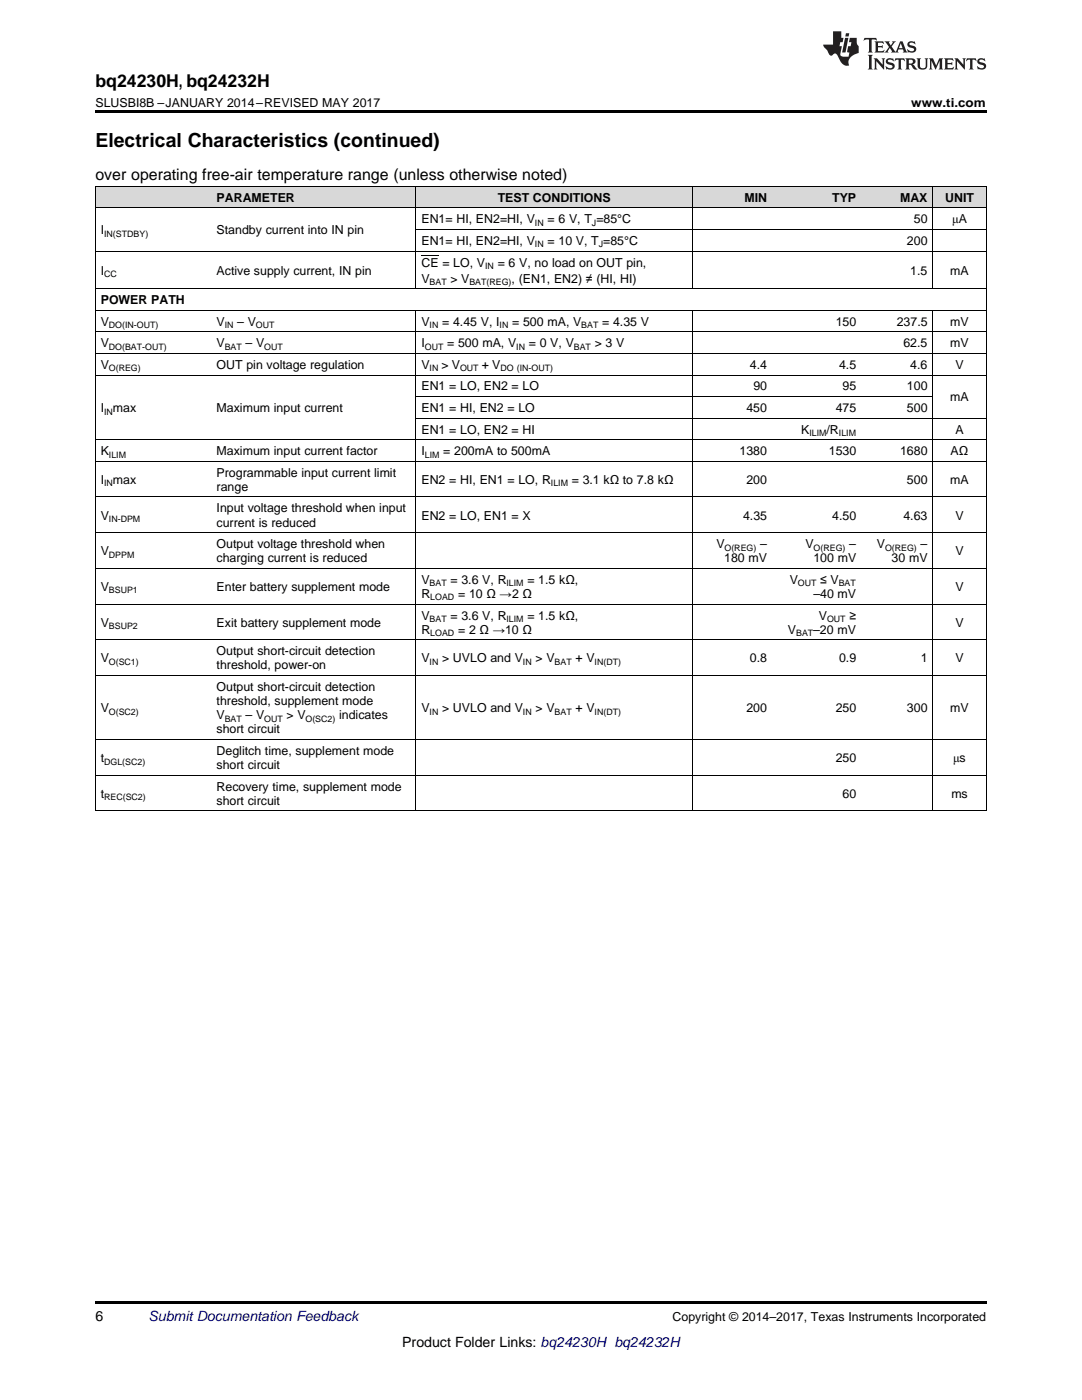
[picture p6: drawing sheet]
<svg xmlns="http://www.w3.org/2000/svg" width="216mm" height="279mm" viewBox="0 0 216 279" stroke-linecap="round" stroke-linejoin="round" font-family="sans-serif">
<defs><g id="words">
<text font-size="3.9" x="19" y="29.3">Electrical Characteristics (continued)</text>
<text font-size="3.5" x="19" y="17.3">bq24230H, bq24232H</text>
<text font-size="3.2" x="19" y="36">over operating free-air temperature range (unless otherwise noted)</text>
<g font-size="2.8">
<text x="19" y="263.6">6</text>
<text x="80.3" y="268.9">Product Folder Links: bq24230H bq24232H</text>
</g>
<text font-size="2.8" fill="#0000c8" x="29.6" y="263.6">Submit Documentation Feedback</text>
<g font-size="2.5">
<text x="19" y="21.4">SLUSBI8B –JANUARY 2014–REVISED MAY 2017</text>
<text x="181.8" y="21.4">www.ti.com</text>
<text x="43.2" y="40.3">PARAMETER</text>
<text x="99.3" y="40.3">TEST CONDITIONS</text>
<text x="148.6" y="40.3">MIN</text>
<text x="166.1" y="40.3">TYP</text>
<text x="179.6" y="40.3">MAX</text>
<text x="188.6" y="40.3">UNIT</text>
<text x="20.1" y="46.7">I</text>
<text x="43.2" y="46.7">Standby current into IN pin</text>
<text x="84.1" y="44.6">EN1= HI, EN2=HI, V</text>
<text x="109.3" y="44.6">= 6 V, T =85°C</text>
<text x="182.4" y="44.6">50</text>
<text x="190" y="44.6">μA</text>
<text x="84.1" y="48.9">EN1= HI, EN2=HI, V</text>
<text x="84.1" y="53.2">CE = LO, V</text>
<text x="99.3" y="53.2">= 6 V, no load on OUT pin,</text>
<text x="109.3" y="48.9">= 10 V, T =85°C</text>
<text x="181" y="48.9">200</text>
<text x="20.1" y="54.8">I</text>
<text x="43.2" y="54.8">Active supply current, IN pin</text>
<text x="84.1" y="56.4">V</text>
<text x="89.9" y="56.4">&gt; V</text>
<text x="102.1" y="56.4">, (EN1, EN2) ≠ (HI, HI)</text>
<text x="181.6" y="54.8">1.5</text>
<text x="189.6" y="54.8">mA</text>
<text x="20.1" y="60.7">POWER PATH</text>
<text x="20.1" y="65">V</text>
<text x="43.2" y="65">V</text>
<text x="47.3" y="65">– V</text>
<text x="84.1" y="65">V</text>
<text x="88.2" y="65">= 4.45 V, I</text>
<text x="102.2" y="65">= 500 mA, V</text>
<text x="120.2" y="65">= 4.35 V</text>
<text x="166.8" y="65">150</text>
<text x="178.9" y="65">237.5</text>
<text x="189.6" y="65">mV</text>
<text x="20.1" y="69.3">V</text>
<text x="43.2" y="69.3">V</text>
<text x="49" y="69.3">– V</text>
<text x="84.1" y="69.3">I</text>
<text x="89.2" y="69.3">= 500 mA, V</text>
<text x="105.5" y="69.3">= 0 V, V</text>
<text x="118.7" y="69.3">&gt; 3 V</text>
<text x="180.3" y="69.3">62.5</text>
<text x="189.6" y="69.3">mV</text>
<text x="20.1" y="73.6">V</text>
<text x="43.2" y="73.6">OUT pin voltage regulation</text>
<text x="84.1" y="73.6">V</text>
<text x="84.1" y="77.9">EN1 = LO, EN2 = LO</text>
<text x="88.1" y="73.6">&gt; V</text>
<text x="96.1" y="73.6">+ V</text>
<text x="149.6" y="73.6">4.4</text>
<text x="150.3" y="77.9">90</text>
<text x="167.4" y="73.6">4.5</text>
<text x="168.1" y="77.9">95</text>
<text x="181" y="77.9">100</text>
<text x="181.6" y="73.6">4.6</text>
<text x="190.6" y="73.6">V</text>
<text x="20.1" y="82.2">I</text>
<text x="22.5" y="82.2">max</text>
<text x="43.2" y="82.2">Maximum input current</text>
<text x="84.1" y="82.2">EN1 = HI, EN2 = LO</text>
<text x="148.9" y="82.2">450</text>
<text x="166.8" y="82.2">475</text>
<text x="181" y="82.2">500</text>
<text x="189.6" y="80.1">mA</text>
<text x="84.1" y="86.5">EN1 = LO, EN2 = HI</text>
<text x="159.9" y="86.5">K</text>
<text x="164.9" y="86.5">/R</text>
<text x="190.6" y="86.5">A</text>
<text x="20.1" y="90.8">K</text>
<text x="43.2" y="90.8">Maximum input current factor</text>
<text x="43.2" y="95.1">Programmable input current limit</text>
<text x="84.1" y="90.8">I</text>
<text x="88.4" y="90.8">= 200mA to 500mA</text>
<text x="147.6" y="90.8">1380</text>
<text x="165.4" y="90.8">1530</text>
<text x="179.6" y="90.8">1680</text>
<text x="189.7" y="90.8">AΩ</text>
<text x="20.1" y="96.6">I</text>
<text x="22.5" y="96.6">max</text>
<text x="43.2" y="98">range</text>
<text x="84.1" y="96.6">EN2 = HI, EN1 = LO, R</text>
<text x="114.1" y="96.6">= 3.1 kΩ to 7.8 kΩ</text>
<text x="148.9" y="96.6">200</text>
<text x="181" y="96.6">500</text>
<text x="189.6" y="96.6">mA</text>
<text x="20.1" y="103.7">V</text>
<text x="43.2" y="102.3">Input voltage threshold when input</text>
<text x="43.2" y="105.1">current is reduced</text>
<text x="84.1" y="103.7">EN2 = LO, EN1 = X</text>
<text x="148.3" y="103.7">4.35</text>
<text x="166.1" y="103.7">4.50</text>
<text x="180.3" y="103.7">4.63</text>
<text x="190.6" y="103.7">V</text>
<text x="20.1" y="110.8">V</text>
<text x="43.2" y="109.4">Output voltage threshold when</text>
<text x="43.2" y="112.2">charging current is reduced</text>
<text x="142.9" y="109.4">V</text>
<text x="144.5" y="112.2">180 mV</text>
<text x="151.7" y="109.4">–</text>
<text x="160.7" y="109.4">V</text>
<text x="162.3" y="112.2">100 mV</text>
<text x="169.4" y="109.4">–</text>
<text x="175" y="109.4">V</text>
<text x="177.9" y="112.2">30 mV</text>
<text x="183.7" y="109.4">–</text>
<text x="190.6" y="110.8">V</text>
<text x="20.1" y="117.9">V</text>
<text x="43.2" y="117.9">Enter battery supplement mode</text>
<text x="84.1" y="116.5">V</text>
<text x="84.1" y="119.3">R</text>
<text x="89.9" y="116.5">= 3.6 V, R</text>
<text x="91.4" y="119.3">= 10 Ω →2 Ω</text>
<text x="105.2" y="116.5">= 1.5 kΩ,</text>
<text x="157.6" y="116.5">V</text>
<text x="162.3" y="119.3">–40 mV</text>
<text x="163.7" y="116.5">≤ V</text>
<text x="190.6" y="117.9">V</text>
<text x="20.1" y="125.1">V</text>
<text x="43.2" y="125.1">Exit battery supplement mode</text>
<text x="84.1" y="123.6">V</text>
<text x="89.9" y="123.6">= 3.6 V, R</text>
<text x="105.2" y="123.6">= 1.5 kΩ,</text>
<text x="163.4" y="123.6">V</text>
<text x="169.5" y="123.6">≥</text>
<text x="190.6" y="125.1">V</text>
<text x="43.2" y="130.8">Output short-circuit detection</text>
<text x="84.1" y="126.5">R</text>
<text x="91.4" y="126.5">= 2 Ω →10 Ω</text>
<text x="157.2" y="126.5">V</text>
<text x="162.3" y="126.5">–20 mV</text>
<text x="20.1" y="132.2">V</text>
<text x="43.2" y="133.6">threshold, power-on</text>
<text x="43.2" y="137.9">Output short-circuit detection</text>
<text x="84.1" y="132.2">V</text>
<text x="88.2" y="132.2">&gt; UVLO and V</text>
<text x="106.9" y="132.2">&gt; V</text>
<text x="114.8" y="132.2">+ V</text>
<text x="149.6" y="132.2">0.8</text>
<text x="167.4" y="132.2">0.9</text>
<text x="183.7" y="132.2">1</text>
<text x="190.6" y="132.2">V</text>
<text x="20.1" y="142.1">V</text>
<text x="43.2" y="140.7">threshold, supplement mode</text>
<text x="43.2" y="143.5">V</text>
<text x="49" y="143.5">– V</text>
<text x="57.1" y="143.5">&gt; V</text>
<text x="67.7" y="143.5">indicates</text>
<text x="84.1" y="142.1">V</text>
<text x="88.2" y="142.1">&gt; UVLO and V</text>
<text x="106.9" y="142.1">&gt; V</text>
<text x="114.8" y="142.1">+ V</text>
<text x="148.9" y="142.1">200</text>
<text x="166.8" y="142.1">250</text>
<text x="181" y="142.1">300</text>
<text x="189.6" y="142.1">mV</text>
<text x="43.2" y="146.4">short circuit</text>
<text x="20.1" y="152.1">t</text>
<text x="43.2" y="150.7">Deglitch time, supplement mode</text>
<text x="43.2" y="153.5">short circuit</text>
<text x="166.8" y="152.1">250</text>
<text x="190.2" y="152.1">μs</text>
<text x="20.1" y="159.2">t</text>
<text x="43.2" y="157.8">Recovery time, supplement mode</text>
<text x="43.2" y="160.6">short circuit</text>
<text x="168.1" y="159.2">60</text>
<text x="189.8" y="159.2">ms</text>
<text x="134.2" y="263.6">Copyright © 2014–2017, Texas Instruments Incorporated</text>
</g>
<g font-size="1.8">
<text x="20.8" y="47.2">IN(STDBY)</text>
<text x="106.8" y="45.1">IN</text>
<text x="118.1" y="45.1">J</text>
<text x="96.8" y="53.7">IN</text>
<text x="106.8" y="49.4">IN</text>
<text x="119.5" y="49.4">J</text>
<text x="20.8" y="55.3">CC</text>
<text x="85.7" y="56.9">BAT</text>
<text x="93.7" y="56.9">BAT(REG)</text>
<text x="21.7" y="65.5">DO(IN-OUT)</text>
<text x="44.8" y="65.5">IN</text>
<text x="51" y="65.5">OUT</text>
<text x="85.7" y="65.5">IN</text>
<text x="99.7" y="65.5">IN</text>
<text x="116" y="65.5">BAT</text>
<text x="21.7" y="69.8">DO(BAT-OUT)</text>
<text x="44.8" y="69.8">BAT</text>
<text x="52.7" y="69.8">OUT</text>
<text x="84.8" y="69.8">OUT</text>
<text x="103" y="69.8">IN</text>
<text x="114.5" y="69.8">BAT</text>
<text x="21.7" y="74.1">O(REG)</text>
<text x="85.7" y="74.1">IN</text>
<text x="91.8" y="74.1">OUT</text>
<text x="99.8" y="74.1">DO (IN-OUT)</text>
<text x="20.8" y="82.7">IN</text>
<text x="161.5" y="87">ILIM</text>
<text x="167.4" y="87">ILIM</text>
<text x="21.7" y="91.3">ILIM</text>
<text x="84.8" y="91.3">LIM</text>
<text x="20.8" y="97">IN</text>
<text x="109.9" y="97">ILIM</text>
<text x="21.7" y="104.2">IN-DPM</text>
<text x="21.7" y="111.3">DPPM</text>
<text x="144.6" y="109.9">O(REG)</text>
<text x="162.3" y="109.9">O(REG)</text>
<text x="176.6" y="109.9">O(REG)</text>
<text x="21.7" y="118.4">BSUP1</text>
<text x="85.7" y="117">BAT</text>
<text x="85.9" y="119.8">LOAD</text>
<text x="101.1" y="117">ILIM</text>
<text x="159.2" y="117">OUT</text>
<text x="167.4" y="117">BAT</text>
<text x="21.7" y="125.6">BSUP2</text>
<text x="85.7" y="124.1">BAT</text>
<text x="101.1" y="124.1">ILIM</text>
<text x="165" y="124.1">OUT</text>
<text x="85.9" y="127">LOAD</text>
<text x="158.9" y="127">BAT</text>
<text x="21.7" y="132.7">O(SC1)</text>
<text x="85.7" y="132.7">IN</text>
<text x="104.4" y="132.7">IN</text>
<text x="110.7" y="132.7">BAT</text>
<text x="118.6" y="132.7">IN(DT)</text>
<text x="21.7" y="142.6">O(SC2)</text>
<text x="85.7" y="142.6">IN</text>
<text x="104.4" y="142.6">IN</text>
<text x="110.7" y="142.6">BAT</text>
<text x="118.6" y="142.6">IN(DT)</text>
<text x="44.8" y="144">BAT</text>
<text x="52.7" y="144">OUT</text>
<text x="61" y="144">O(SC2)</text>
<text x="20.8" y="152.6">DGL(SC2)</text>
<text x="20.8" y="159.7">REC(SC2)</text>
</g>
</g></defs>
<g fill="#d8d8d8">
<path d="M19 37.3h23.2v4.3h-23.2z"/>
<path d="M42.2 37.3h40.8v4.3h-40.8z"/>
<path d="M83 37.3h55.1v4.3h-55.1z"/>
<path d="M138.1 37.3h16.1v4.3h-16.1z"/>
<path d="M154.2 37.3h17.7v4.3h-17.7z"/>
<path d="M171.9 37.3h14.3v4.3h-14.3z"/>
<path d="M186.2 37.3h10.6v4.3h-10.6z"/>
</g>
<path d="M19 22h177.8v.5h-177.8zM19 259.7h177.8v.5h-177.8z" fill="#000"/>
<g fill="none" stroke="#000" stroke-width=".2">
<path d="M19 37.2h177.8v124.7M19.1 37.2v124.7M83 37.2v20.5M138.1 37.2v20.5M186.1 37.2v20.5M19 57.6h177.8M19 50.1h177.8M19 41.5h177.8M83 45.8h113.8M19 74.8h177.8M19 70.5h177.8M19 66.2h177.8"/>
<path d="M19 61.9h177.8M83 61.9v100M83 79.1h103.2M138.1 61.9v100M186.1 61.9v100M19 99.2h177.8M19 92.1h177.8M19 87.8h177.8M83 83.4h113.8M19 113.4h177.8M19 106.3h177.8M19 134.8h177.8"/>
<path d="M19 127.7h177.8M19 120.6h177.8M19 154.7h177.8M19 147.6h177.8M19 161.8h177.8"/>
</g>
<g fill="#231f20">
<path d="M172.5 7.6l-.1 .5 .4-.2h.6v.1v2.1l-.2 .4h.9l-.2-.4v-2.1l.1-.1h.5l.5 .2-.2-.5zM174.5 8.3l.2 .3v1.5l-.2 .4h1.8l.2-.6a1.04 1.04 0 0 1-1.3 .2v-.7h.6l.3 .2v-.6l-.3 .2h-.6v-.6l.8-.1 .4 .3-.2-.5zM176.5 8.3l.9 1.1-.9 1.1h.8l-.2-.2 .4-.7 .5 .7-.2 .2h1.5l-.2-.2 .2-.4h.9l.1 .4-.2 .2h1l-.3-.3-.7-1.9h-.5l-.9 2-.8-1 .9-1h-.8l.1 .3-.4 .5-.3-.6 .1-.2zM179.7 8.6l.4 1h-.7zM181.3 8.4a.63 .63 0 0 0-.2 .7 .63 .63 0 0 0 .6 .4l.6 .2 .1 .2a.75 .75 0 0 1-.7 .4 .75 .75 0 0 1-.6-.5l.1 .7 .1-.1a1.11 1.11 0 0 0 1.5-.6 1.13 1.13 0 0 0-1.2-.8l-.1-.4a1.04 1.04 0 0 1 1.2 .2l-.2-.5-.2 .1-.4-.2zM173.2 10.9l.2 .4v2.2l-.2 .4h1l-.3-.4v-2.2l.3-.4zM174.3 11.6l.3 .4v1.5l-.3 .4h.8l-.2-.4v-1.3l1.5 1.7v-1.9l.2-.4h-.7l.2 .4v.9l-1.1-1.3zM177 11.8a.62 .62 0 0 0-.2 .7 .62 .62 0 0 0 .6 .4l.6 .1 .1 .3a.76 .76 0 0 1-.7 .3 .76 .76 0 0 1-.7-.4l.2 .7 .1-.1a1.11 1.11 0 0 0 1.5-.6 1.13 1.13 0 0 0-1.2-.8l-.1-.4a1.04 1.04 0 0 1 1.2 .2l-.2-.6-.2 .1-.5-.1zM178.7 11.6l-.2 .6a.61 .61 0 0 1 .8-.3v1.6l-.2 .4h.9l-.2-.4v-1.6a.63 .63 0 0 1 .7 .3l-.1-.6zM180.6 11.6l.3 .4v1.5l-.3 .4h1l-.2-.2-.1-.8 .6 .2a.76 .76 0 0 0 1.2 .7l-1-1a.58 .58 0 0 0 .6-.5 .58 .58 0 0 0-.5-.6zM181.4 11.9h.1a.45 .45 0 0 1 .5 .1 .45 .45 0 0 1 .1 .5l-.8 .2zM182.9 11.6l.2 .2a2.17 2.17 0 0 0 .3 1.9 .99 .99 0 0 0 1.6-.6v-1.1l.2-.4h-.7l.2 .2a1.92 1.92 0 0 1-.2 1.8 .6 .6 0 0 1-.9-.5v-1.1l.2-.4zM185.4 11.6l.2 .4v1.5l-.2 .4h.7l-.2-.4v-1.4l.8 1.8 .8-1.8v1.4l-.2 .4h.9l-.2-.4v-1.5l.2-.4h-.8l-.6 1.5-.6-1.5zM188.4 11.6l.2 .4v1.5l-.2 .4h1.8l.1-.6a1.04 1.04 0 0 1-1.2 .1v-.6h.5l.4 .2v-.6l-.4 .2h-.5v-.7h.8l.3 .3-.1-.6zM190.5 11.6l.2 .4v1.5l-.2 .4h.7l-.2-.4v-1.3l1.5 1.7v-1.9l.2-.4h-.7l.2 .4v.9l-1.1-1.3zM192.9 11.6l-.1 .6a.61 .61 0 0 1 .7-.3l.1 1.6-.3 .4h1l-.3-.4 .1-1.6a.63 .63 0 0 1 .7 .3l-.1-.6zM195.2 11.8a.62 .62 0 0 0-.2 .7 .62 .62 0 0 0 .6 .4l.6 .1 .1 .3a.76 .76 0 0 1-.7 .3 .76 .76 0 0 1-.6-.4l.1 .7 .1-.1a1.11 1.11 0 0 0 1.6-.6 1.13 1.13 0 0 0-1.3-.8l-.1-.4a1.04 1.04 0 0 1 1.2 .2l-.1-.6-.2 .1-.5-.1z"/>
<path d="M166.2 6.3v2.6h-1.9v.4l.8 .9a.91 .91 0 0 0 1 .8 .56 .56 0 0 1 .5-.3 .56 .56 0 0 1 .5 .3l.4 .8a1.53 1.53 0 0 0 1.9 1.2 1.54 1.54 0 0 1 1-2.1l.9-.3v-1.4a1.52 1.52 0 0 1-.4-1.6h-1.3l-.2 .8h.5l-.2 .8h-.5l-.1 1v.2l.4 .1-.2 .8a1.93 1.93 0 0 1-1.6-.3l.3-1.8h-.5l.2-.8h.4l.2-.8h-.4v-1.3zM168.6 7.6l-.6 2.9h.7l.6-2.9zM168.8 6.6l-.1 .7h.6l.2-.7z"/>
</g>
<path d="M84.1 51h3.4" fill="none" stroke="#000" stroke-width=".2"/>
<use href="#words"/>
</svg>
